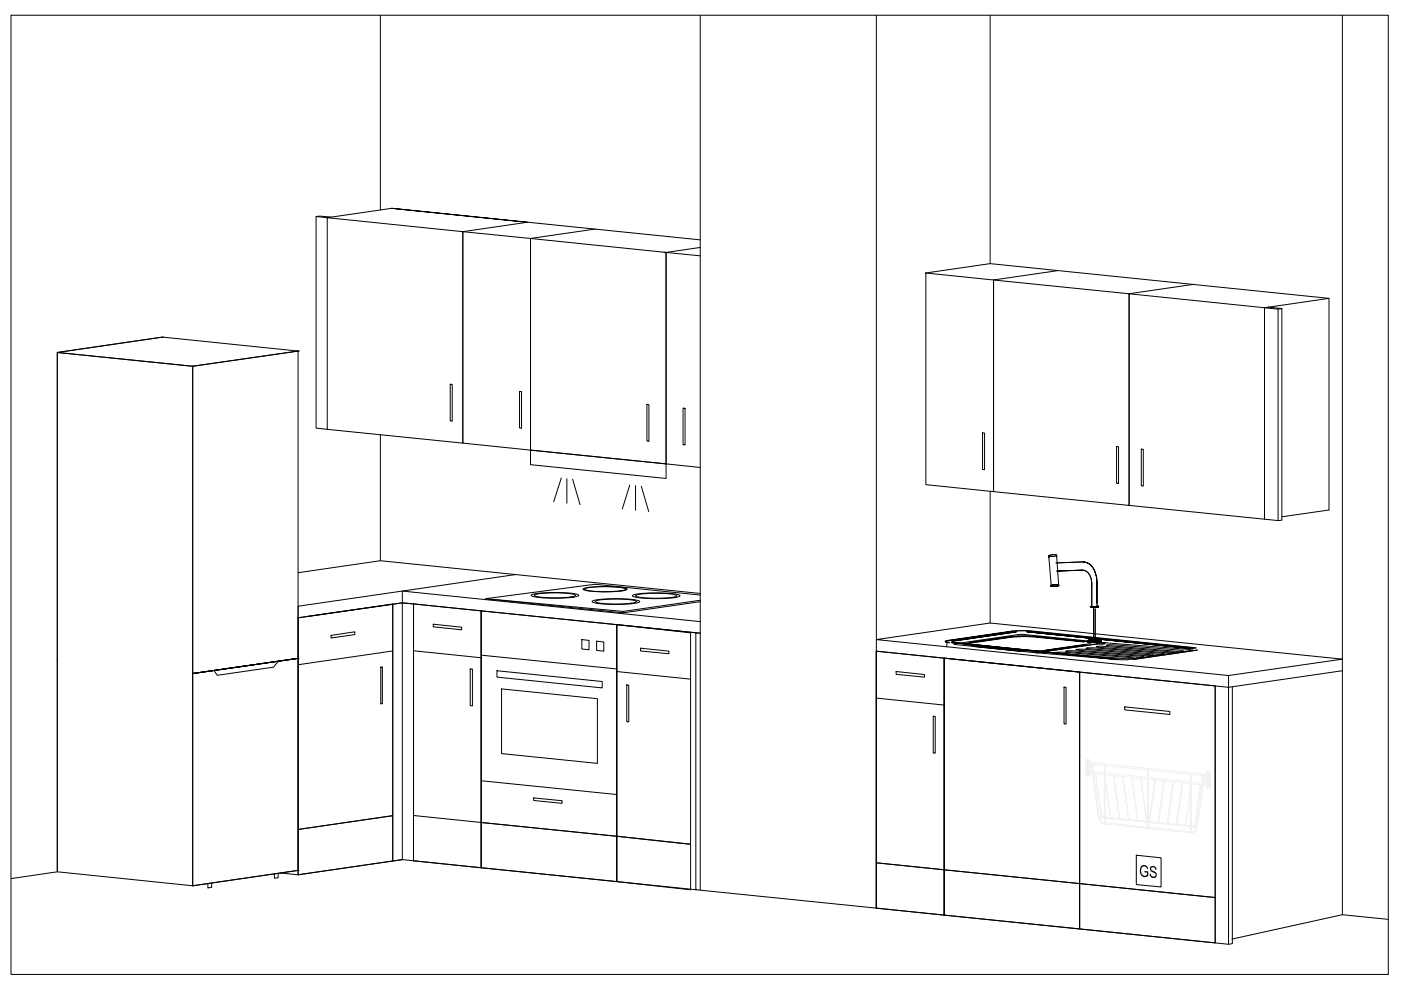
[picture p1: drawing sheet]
<svg xmlns="http://www.w3.org/2000/svg" width="297mm" height="210mm" viewBox="0 0 297 210" stroke-linecap="round" stroke-linejoin="round" font-family="sans-serif">
<defs><g id="words">
<text font-size="3.9" x="241.6" y="185.8" transform="rotate(6 241.6 185.8)">GS</text>
</g></defs>
<!-- layer: 0 -->
<g fill="none" stroke="#000" stroke-width=".21">
<path d="M2.3 3.2h292v203.4h-292zM80.6 3.3v41.2M148.5 3.3v131l-63.2-6.5-22.1 3.2M185.8 3.3v189.2M209.9 3.3v52.6M284.6 3.3v138.9M67 45.9l.8-.1 2.4 .2M69.4 46.2l28.7 2.9v44.9l-28.7-3zM83.1 44.2l-13.7 2-2.4-.3v44.9l2.4 .2M98.1 49.1l13.7-2-28.7-2.9 65.4 6.7M126.2 48.6l-13.7 2M148.5 52.5l-7.3 1"/>
<path d="M209.9 55.9l-13.6 2M209.9 55.9l71.9 7.4M210.7 59.4l28.7 2.9v44.9l-28.7-3zM224.3 57.4l-13.7 2M239.4 62.3l28.7 2.9v44.9l-28.7-2.9zM253 60.3l-13.6 2M268.9 65.1l2.9 .3M271 65.5l.8-.1v44.9l-.8 .1M80.6 92.2v26.7M141.2 98.4l7.3 .7M209.9 104.2v27.9M222.4 118.1l.5 6.2"/>
<path d="M224 117.9l.5 6.1M271.8 109.6l10-1.5v-44.8l-13.7 1.9 2.9 .3v44.9l-2.9-.3M63.2 131v54.5l22.1-3.2M63.2 121.4l17.4-2.5 67.9 6.9M83.3 128.1v54.5l2-.3M85.3 127.8l2.4 .2v54.5M85.3 127.8v-2.5l63.2 6.5M85.3 127.8v54.5M85.3 127.8l-20.1 2.9M87.7 128v54.5M102 129.5v54.5M109.4 121.8l-46.2 6.7v2.5"/>
<path d="M130.8 132.4v54.5M148.5 126.2l-22.3-2.3-23.2 3.1M148.5 127.6l-16.4 2.3v-.3M185.8 138.1l74.7 7.6 24.1-3.5M200.7 135.9v1.2M219.7 134l2.4 .3M257.6 145.4v54.5M260.5 143.2l24.1-3.4-74.7-7.7-24.1 3.5 74.7 7.6v57l-74.7-7.7M261.3 145.6v54.5l-.8 .1M284.6 142.2v51.7l-23.4 5.2M102 174.4v9.6l-14.3-1.5M12.1 184.8l-9.7 1.5"/>
<path d="M59.4 185.1l3.8 .4M85.3 182.3l63.2 6.4v-54.4l-1-.1v54.5M148.5 188.7l37.3 3.8M200.2 194v-54.5l28.7 3v54.4M200.2 184.4l28.7 2.9v9.6l-28.7-2.9zM284.6 193.9l9.7 1"/>
</g>
<!-- layer: BASE -->
<g fill="none" stroke="#000" stroke-width=".21">
<path d="M222.3 117.8l1.1-.2a.44 .44 0 0 1 .6 .2 2.05 2.05 0 0 1-1.7 0zM222.3 118l.2-.3 1.2-.1 .3 .1v.4M222.3 118l.1 .3M229.6 119.1a3 3 0 0 1 2.8 2.8l.2 1.8a4.6 4.6 0 0 0-2.1-4.4zM229.6 119.1l-5.7 .3M102 129.5l28.8 2.9v44.9l-28.8-2.9zM102 138.9l28.8 2.9M112.6 126.2a14 14 0 0 1 5.9-.6l2.4 .2a2.48 2.48 0 0 1 1.8 .4 14 14 0 0 1-5.9 .6l-2.4-.1a2.48 2.48 0 0 1-1.8-.5zM113.3 126.1a20.7 20.7 0 0 1 8.7 .1 5.7 5.7 0 0 1-3.1 .5 16.6 16.6 0 0 1-5.6-.4zM123.4 135.6l1.5 .2v2l-1.5-.2zM123.6 124.9a14.1 14.1 0 0 1 6.1-.5l1.6 .1a2.28 2.28 0 0 1 1.7 .4 14.1 14.1 0 0 1-6.1 .6l-1.6-.1a2.28 2.28 0 0 1-1.7-.5zM124 124.8a20.7 20.7 0 0 1 8.7 .1 5.7 5.7 0 0 1-3.2 .5 16.6 16.6 0 0 1-5.6-.4z"/>
<path d="M125.5 127.5a14 14 0 0 1 5.9-.6l2.4 .2a2.48 2.48 0 0 1 1.8 .5 14 14 0 0 1-5.9 .5l-2.4-.1a2.48 2.48 0 0 1-1.8-.5zM126.3 127.5a20.7 20.7 0 0 1 8.6 0 5.7 5.7 0 0 1-3.1 .6 16.6 16.6 0 0 1-5.6-.5zM126.5 135.9l1.5 .2v2l-1.5-.2zM134.1 126.3a14 14 0 0 1 5.9-.6l2.4 .1a2.48 2.48 0 0 1 1.8 .5 14 14 0 0 1-5.9 .6l-2.4-.1a2.48 2.48 0 0 1-1.8-.5zM134.8 126.2a20.7 20.7 0 0 1 8.7 .1 5.7 5.7 0 0 1-3.2 .5 16.6 16.6 0 0 1-5.5-.4zM148.5 127.3l-16.4 2.3-29.1-2.7 29.1 3M200.2 139.5l28.7 3v44.8l-28.7-2.9zM200.4 135.9v.1l.3 .2 .6 .1-.9-.2 .6-.3zM201 135.8l13.7-2zM201.8 136.2l35.4 3.6zM201.8 136.3l35.4 3.5zM201.8 135.9l13.7-1.9z"/>
<path d="M202 136.2l35.2 3.6zM205.7 136.3l8.5-1.2a20.4 20.4 0 0 1 5.5-.1l10.2 1.1-10.5-1-2.9-.1-2 .1zM205.7 136.2l8.5-1.2zM206.2 137l10.1 1v.1zM206.2 136.9l11.5 1.1 4.1-.1M206.2 136.9l10.2 1.1zM214.2 135l-8.5 1.2a.78 .78 0 0 0-.8 .4l1.3 .3M217.7 133.9l35.2 3.6-35.2-3.6M217.7 134l35.2 3.6-35.2-3.6M217.9 134l35.2 3.6M217.9 133.9l35.2 3.6M219.7 134.9l-2.8-.1-2.7 .2"/>
<path d="M219.7 134.9l10.1 1 1.4 .4-.9 .3-8.5 1.3M219.7 134.9l10.1 1.1-10.1-1M221.4 138.1l-1.1 .1 .1 .1M221.4 138.1l.8 .1-1.8 .1M221.8 137.9l8.5-1.3zM221.9 137.9l8.5-1.2-8.5 1.4zM222.8 124.2l.9-.2 .8 .1a.4 .4 0 0 1-.6 .2h-.8zM222.8 124.1v.2h.4l1.1-.1-1.2 .1h-.3l.1-.2zM222.8 124.2l.7-.2 .9 .1a1.58 1.58 0 0 1-1.6 .1zM222.9 124.1l1.4-.1 .2 .1-.2 .1 .2-.1-.5-.1zM223 124.3h.1M223.8 138.4l1.5-.1 15.1 1.3-1.6 .1z"/>
<path d="M224.1 121.1l5.4-.2-5.4 .2M225.9 138.1l1.1-.2 15.5 1.3-1.4 .2zM228.1 137.8l1.6-.2 15 1.4h-1.6zM229.5 120.9a2.63 2.63 0 0 1 2 2.9v4.9M230.3 137.4l1.5-.1 15 1.3-1.4 .1zM230.5 135.8l2.3-.1 .7 .2-.6 .1-2.4-.1 1.4 .1 1.6-.1-1.6 .1-1.3-.1 .4-.2h1.5l1 .1-1-.1zM230.5 135.8l2.3-.1 .7 .2-.6 .1-2.4-.1v.2l.6 .1 2.4-.1v-.2v.2l-2.2-.2-.8 .2zM230.5 136.1l.8-.2h1.4l.8 .2-2.4 .1zM231.1 128.6l.8 .1 1-.1-.7 .1zM231.2 128.6l.3 .1 1.4-.1-1.4 .1zM231.5 128.7l1.4-.1-.3 .1h-1.1l1.4-.1zM231.5 128.6l1.3-.1z"/>
<path d="M231.9 128.8l1-.2-.3-.1 .3 .2zM231.9 128.7l.9-.1zM231.9 135.9v-7.1v7.1M232.2 129.1v6.6M232.4 137.1l1.4-.1 15.2 1.3-1.6 .1zM232.6 127.9v-4.2v4.8M232.6 136.5l-11.2 1.6M233.6 136.4h-.9l-.1 .1M233.6 136.4l.8-.1-18.2-1.8-13.9 2.1 17.3 1.8 .8-.1M233.6 136.4l.7 .1h-1.7M233.6 136.4l.8-.1 18.1 1.4M250.8 137.9l-14.7-1.2-1.5 .1 15 1.3h1.4"/>
<path d="M252.6 137.9l-13.5 2-19.5-1.5 .8-.1M253.6 137.3l-35.2-3.6-3.7 .1h3.5l35.4 3.6M253.9 137.8l-13.7 2 13.7-1.9M105.4 142.2l22.3 2.3v1.4l-22.3-2.3zM106.3 146.1l20.4 2v13.8l-20.4-2.1zM225.6 145.7h.4v7.8h-.4zM102 174.4l28.8 2.9v9.6l-28.8-2.9zM102 165.5l28.8 3M113.2 169.2l6 .6v.5l-6-.6z"/>
</g>
<!-- layer: BOTTOM - 300 -->
<g fill="none" stroke="#000" stroke-width=".21">
<path d="M87.7 128v44.9l14.3 1.5v-44.9l-14.3-1.5v54.5M87.7 138l14.3 1.5M91.9 132.3l6 .7v.5l-6-.6zM130.8 132.4l15.6 1.8v44.8l-15.6-1.7zM135.8 137.4l6 .7v.5l-6-.6zM185.8 138.1l14.4 1.4v44.9l-14.4-1.5zM185.8 138.1v54.4M200.2 139.5v54.5M99.7 141.8l.5 .1v7.8l-.5-.1zM130.8 142.4l15.6 1.6M132.9 145.2l.4 .1v7.7h-.4zM185.8 148l14.4 1.5"/>
<path d="M190 142.4l6 .6v.6l-6-.6zM197.9 151.9h.4v7.8h-.4zM130.8 177.3l15.6 1.7v9.7l-15.6-1.8zM185.8 182.9l14.4 1.5v9.6l-14.4-1.5z"/>
</g>
<!-- layer: DISHWASHER -->
<g fill="none" stroke="#f0f0f0" stroke-width=".21">
<path d="M230.2 161.6h.1M230.2 163.8h.1M230.2 161.6v2.2M230.3 161.6h.1M230.3 163.8h.1M230.3 161.6v.1M230.3 161.7h.1M230.3 163.7h.1M230.3 161.7v.1M230.3 161.3h.1M230.3 162.2h.1M230.3 163.2h.1"/>
<path d="M230.3 164.2h.1M230.3 163.6h.1M230.3 162.3h.1M230.3 164.2l.1 .1M230.3 163.6l-.1 .2M230.4 163.5h.1M230.4 161.6h.1M230.4 161.9h.1M230.4 163.8h.1M230.4 162.4l.1 .1M230.4 161.2h-.1M230.5 161h.1"/>
<path d="M230.5 162.5v.1M230.5 162.5h.1M230.5 162.9v.1M230.5 162.6h.1M230.5 162.9h.1M230.5 162.9h-.2l.1 1.5 .1 .1M230.6 162.6h.1M230.6 162.9l-.1 1.6h.3M230.6 161v1.6M230.7 161l-.3 .1-.1 1.5h.3M230.7 161l.3 .2v1.4h-.3M230.7 161v1.6"/>
<path d="M230.7 162.9v1.6M230.8 162.9l.2 .1-.1 1.4M230.8 162.9l.2 .2M230.8 162.9l-.4 .1M230.8 162.6h.1M230.8 164.5h.1M230.8 163h.1M230.8 161v.1M230.9 162.5h.1M230.9 164.4l-.1 .1M230.9 164.4h.1M231 163.6h.1"/>
<path d="M231 161.7h.1M231 161.9h.1M231 163.9h.1M231 162.3h.1M231 161.3h.1M231 163.3h.1M231 164.2h.1M231 163.5h.1M231 162.1h.1M231 162.4l-.2 .2M231 163.6l.6 .1M231 161.7l.6 .1"/>
<path d="M231 161.9l.6 .1M231 163.9h.6M231 162h.1M231.1 163.5v.1M231.1 162h.1M231.1 162l.1 .1M231.2 162.1v1.4h-.2M231.2 162.1v.1M231.2 163.5h.1M231.6 163.7h.1M231.6 161.7h.1M231.6 164h.1"/>
<path d="M231.6 163.9h.1M231.6 162h.1M231.6 163.6h.2M231.6 161.7l23.5 2.4v2.3M231.6 161.8v.2l.2 .1M231.6 163.7v.3M231.6 161.7v.1M231.6 162v1.7M231.6 163.9v.1M231.6 164l1.3 9.2a1.86 1.86 0 0 0 1.3 1.5M231.6 164h.2M231.7 163.6h.1"/>
<path d="M231.7 162.1h.1M231.8 163.6h.1M231.8 162.1h.1M231.8 162.1v1.5M231.8 163.6l2.3 .3M231.8 162.1l2.3 .2M231.8 164l1.2 9.1M231.8 164l.4 .1M232.2 164.1h.1M232.2 164.1l1.3 9.1M232.3 164.1l1.3 9.1h.5M232.3 164.1l1.8 .2"/>
<path d="M233 173.1v.1a1.74 1.74 0 0 0 1.1 1.3M233 173.1l.5 .1M233.1 173.3l1 .1M233.5 173.2h.1M233.6 173.2h.1M234.1 174.6h.1M234.1 174.5h.1M234.1 173.2h.1M234.1 173.4h.1M234.1 162.3v1.6M234.1 164.3v10.3M234.1 174.6l.1 .1"/>
<path d="M234.1 163.9h.1M234.1 164.3h.2M234.1 162.3h.1M234.2 174.7h.1M234.2 174.7l18.3 1.9M234.3 174.7h.1M234.3 163.9h.1M234.3 162.4h.1M234.3 174.6h.1M234.3 174.5h.1M234.3 173.2h.1M234.3 173.5h.1"/>
<path d="M234.3 162.4v1.5M234.3 164.3v10.4M234.3 173.2l1.1 .2M234.3 164.3l1.8 .1M234.3 173.5l9 .8M234.3 164.8l1.2 8.6M234.3 163.9l9 .9M234.3 174.5l9 .9M234.3 162.4l9 .9M234.3 165.5l1.1 7.9M235.4 173.4h.1M235.5 173.4h.1"/>
<path d="M235.5 173.4l1.8 .2M236.1 164.4l.1 .1M236.1 164.4l1.2 9.2M236.2 164.5l1.8 .1M236.2 164.5l1.2 9.1M237.3 173.6h.1M237.4 173.6h.1M237.4 173.6l1.9 .2M238 164.6h.1M238 164.6l1.3 9.2M238.1 164.6l1.8 .3M238.1 164.6l1.3 9.2 1.8 .2"/>
<path d="M239.3 173.8h.1M239.4 173.8h.1M239.9 164.9h.1M239.9 164.9l1.3 9.1M240 164.9l1.9 .1M240 164.9l1.3 9.1M241.2 174h.1M241.3 174h.1M241.9 165l1.2 9.1-1.8-.1M241.9 165v.1M241.9 165.1l1.4 .1M241.9 165.1l1.3 9.1"/>
<path d="M243.1 174.2h.1M243.2 174.2h.1M243.3 175.6h.1M243.3 175.5h.1M243.3 174.2h.1M243.3 175.4h.1M243.3 174.3h.1M243.3 165.2h.2M243.3 165.2v10.5M243.3 163.3v1.5M243.3 164.8h.1M243.3 163.3h.1"/>
<path d="M243.3 175.7h.1M243.4 175.7h.1M243.4 164.8h.1M243.4 163.3h.1M243.5 175.4h.1M243.5 174.4h.1M243.5 174.2h.1M243.5 165.2l1.4 .2M243.5 163.3v1.5M243.5 165.2l-.1 10.5M243.5 163.3l8.9 .9M243.5 175.4l8.9 .9"/>
<path d="M243.5 174.4l8.9 .9M243.5 164.8l8.9 .9M243.6 174.2h.1M243.8 174.2h.1M244.9 165.4l-1.3 8.8M244.9 165.4h.1M245 165.4l1.8 .1M245 165.4l-1.2 8.8M245.6 174.4h.1M245.7 174.4h.1M245.7 174.4l1.8 .2M246.8 165.5l-1.2 8.9-1.8-.2"/>
<path d="M246.8 165.5l.1 .1M246.9 165.6l1.8 .1M246.9 165.6l-1.2 8.8M247.5 174.6h.1M247.6 174.6h.1M247.6 174.6l1.8 .2M248.7 165.7l-1.2 8.9M248.7 165.7h.1M248.8 165.7l1.9 .3M248.8 165.7l-1.2 8.9M249.4 174.8h.1M249.5 174.8h.1"/>
<path d="M249.5 174.8l1.8 .2M250.7 166l-1.3 8.8M250.7 166h.1M250.7 166l1.7 .1M250.7 166l-1.2 8.8M251.3 175h.1M251.4 175h.1M251.4 175l1 .1M252.4 176.3h.1M252.4 175.1h.1M252.4 175.3h.1M252.4 166.1v10.5a1.35 1.35 0 0 0 1.5-1.2l1.2-9"/>
<path d="M252.4 164.2v1.5M252.4 176.5h.1M252.4 164.2h.1M252.4 167.3l-1.1 7.7M252.4 165.7h.1M252.4 166.1h.2M252.4 168l-1 7M252.5 176.6h.1M252.6 176.6h.1M252.6 165.7v.1M252.6 164.2h.1M252.6 176.5h.1"/>
<path d="M252.6 176.3h.1M252.6 175.1h.1M252.6 175.3h.1M252.6 164.2v1.6M252.6 166.1v10.5M252.6 175.1l.6 .1M252.6 175.3l1 .1M252.6 166.1v.1M252.6 165.8l2.3 .2M252.6 164.2l2.3 .2M252.6 166.2v.4M252.6 166.2l1.9 .1"/>
<path d="M253.2 175.2h.1M253.4 175.2h.3M253.4 175.2h.1M253.6 175.4a1.1 1.1 0 0 1-1 .9M253.7 175.2l-.1 .2M254.5 166.3l-1.3 8.9M254.5 166.3h.1M254.6 166.3l.3 .1M254.6 166.3l-1.2 8.9M254.9 166.4h.2M254.9 164.4v1.6M254.9 166h.2"/>
<path d="M254.9 166.4l-1.2 8.8M255.1 166h.1M255.1 164.5h.1M255.1 166l.1 .1M255.1 166.4h.1M255.1 166.3h.1M255.1 164.4h.1M255.1 166.1h.1M255.1 164.2h.7M255.1 164.4l.7 .1M255.1 166.1l.7 .1M255.1 166.3l.7 .1"/>
<path d="M255.1 164.2h.1M255.2 164.4h-.3M255.5 164.6h.1M255.6 166h.1M255.6 166.1h.1M255.7 166.1h.1M255.7 164.6h-.2l.1 1.5M255.7 164.6h.1M255.8 164.2h.1M255.8 164.5h.1M255.8 163.7h.1M255.8 163.8h.1"/>
<path d="M255.8 164.9h.1M255.8 166.2h.1M255.8 166.4h.1M255.8 165.8h.1M255.8 166.8h.1M255.8 165h.1M255.8 166.9v.1M255.8 166l-.1 .1M255.8 165.6h.1M255.8 165.1l.2 .1M255.9 163.6h.1M255.9 163.6l-.1 1.6h.2"/>
<path d="M256 163.5h.1M256 165.2h.1M256 167.1h.1M256 165.5h.1M256 163.5l-.1 .1M256 165.5h-.2v1.5l.2 .1M256 165.2h.2M256 163.5l.2 .1M256 167.1h.2M256 163.5v1.7M256 165.5v1.6M256.2 163.6h.1"/>
<path d="M256.2 165.5l-.4 .1M256.2 165.5l.2 .2M256.2 163.6v1.6M256.2 165.5v1.6M256.2 165.2h.1M256.2 165.5h.1M256.2 167.1h.1M256.2 163.6l.2 .2v1.4h-.2M256.2 165.5h.2v1.5M256.3 165.2h.1M256.3 165.6h.1M256.3 165.1h.1"/>
<path d="M256.3 165.6v.1M256.4 164.3h.1M256.4 164.5h.1M256.4 164.9h.1M256.4 163.9h.1M256.4 166.5h.1M256.4 166.2h.1M256.4 165.7h.1M256.4 167h.1M256.4 166.8h.1M256.4 165.8h.1M256.4 164.6h.1"/>
<path d="M256.4 165.1l-.2 .1M256.4 167l-.2 .1M256.4 164.6l.2-.3-.1 2.2M256.4 166.2v.1M256.4 166.3h.1M256.4 164.4h.1M256.4 166.3l.1 .2M256.4 166.3l.1 .1M256.5 166.5h.1M256.5 164.3h.1"/>
</g>
<path d="M228.9 142.5l28.7 2.9v44.9l-28.7-3zM238.5 149.9l9.5 .9v.7l-9.5-1zM228.9 187.3l28.7 3v9.6l-28.7-3zM240.9 181.3l5.3 .6v6.2l-5.3-.5z" fill="none" stroke="#000" stroke-width=".21"/>
<!-- layer: BOTTOM - 500_1 -->
<path d="M63.2 131l20.1-2.9v44.8l-20.1 3zM70.2 134.7l5-.7v.5l-5 .8zM83.3 138l-20.1 2.9M80.7 141.4h.4v7.8h-.4zM63.2 175.9l20.1-3v9.7l-20.1 2.9z" fill="none" stroke="#000" stroke-width=".21"/>
<!-- layer: TOP - 600_1 -->
<g fill="none" stroke="#000" stroke-width=".21">
<path d="M140.8 53.5l7.7 .7M12.1 74.7l22.4-3.2 28.7 2.9-22.3 3.3zM12.1 74.7h.1M34.5 71.5h.1M34.5 71.5l-22.4 3.2v65.2M40.9 77.7l22.3-3.3v65.2l-22.3 3.2zM40.9 77.7h.1M63.2 74.4h.1M12.1 139.9v44.9l28.8 3M12.1 139.9v44.9M63.2 139.6l-22.3 3.2v-65.1l-28.8-3v65.2M63.2 139.6h.1"/>
<path d="M63.2 139.6v44.9l-22.3 3.3v-45l22.3-3.2-22.3 3.2M130.8 132.4l16.7 1.8M40.9 142.8v45M40.9 187.8h.1M63.2 184.5h.1M63.2 184.5l-22.3 3.3"/>
</g>
<!-- layer: TOP - 300 -->
<path d="M98.1 49.1l14.4 1.5v44.8l-14.4-1.4zM141.2 53.5v44.9M196.3 57.9l14.4 1.5v44.8l-14.4-1.4z" fill="none" stroke="#000" stroke-width=".21"/>
<!-- layer: BOTTOM - 600_1 -->
<path d="M95.5 81.5h.4v7.8h-.4zM110.2 83h.4v7.8l-.4-.1zM137.2 85.7l.4 .1v7.8l-.4-.1zM144.8 86.5l.4 .1v7.7h-.4zM208.3 91.8h.4v7.8l-.4-.1zM236.7 94.7h.5v7.8h-.5zM242 95.2l.4 .1v7.8l-.4-.1z" fill="none" stroke="#000" stroke-width=".21"/>
<!-- layer: ASPIRATOR -->
<path d="M112.5 50.6l28.7 2.9v44.9l-28.7-3zM112.5 95.4l28.7 3v3l-28.7-2.9zM119 101.4l-1.6 5M120.2 101.5v5.2M121.4 101.6l1.6 5.4M133.5 102.8l-1.5 5.1M134.7 103v5.2M136 103.1l1.5 5.4" fill="none" stroke="#000" stroke-width=".21"/>
<!-- layer: REFRIGERATOR -->
<path d="M63.2 139.6l-22.3 3.2M59 140.2l-1 1.2-11.9 1.8-.7-1M44.9 187.2v.9l-.8 .2v-1M59 185.2v.9l-.8 .1v-.9" fill="none" stroke="#000" stroke-width=".21"/>
<use href="#words"/>
</svg>
